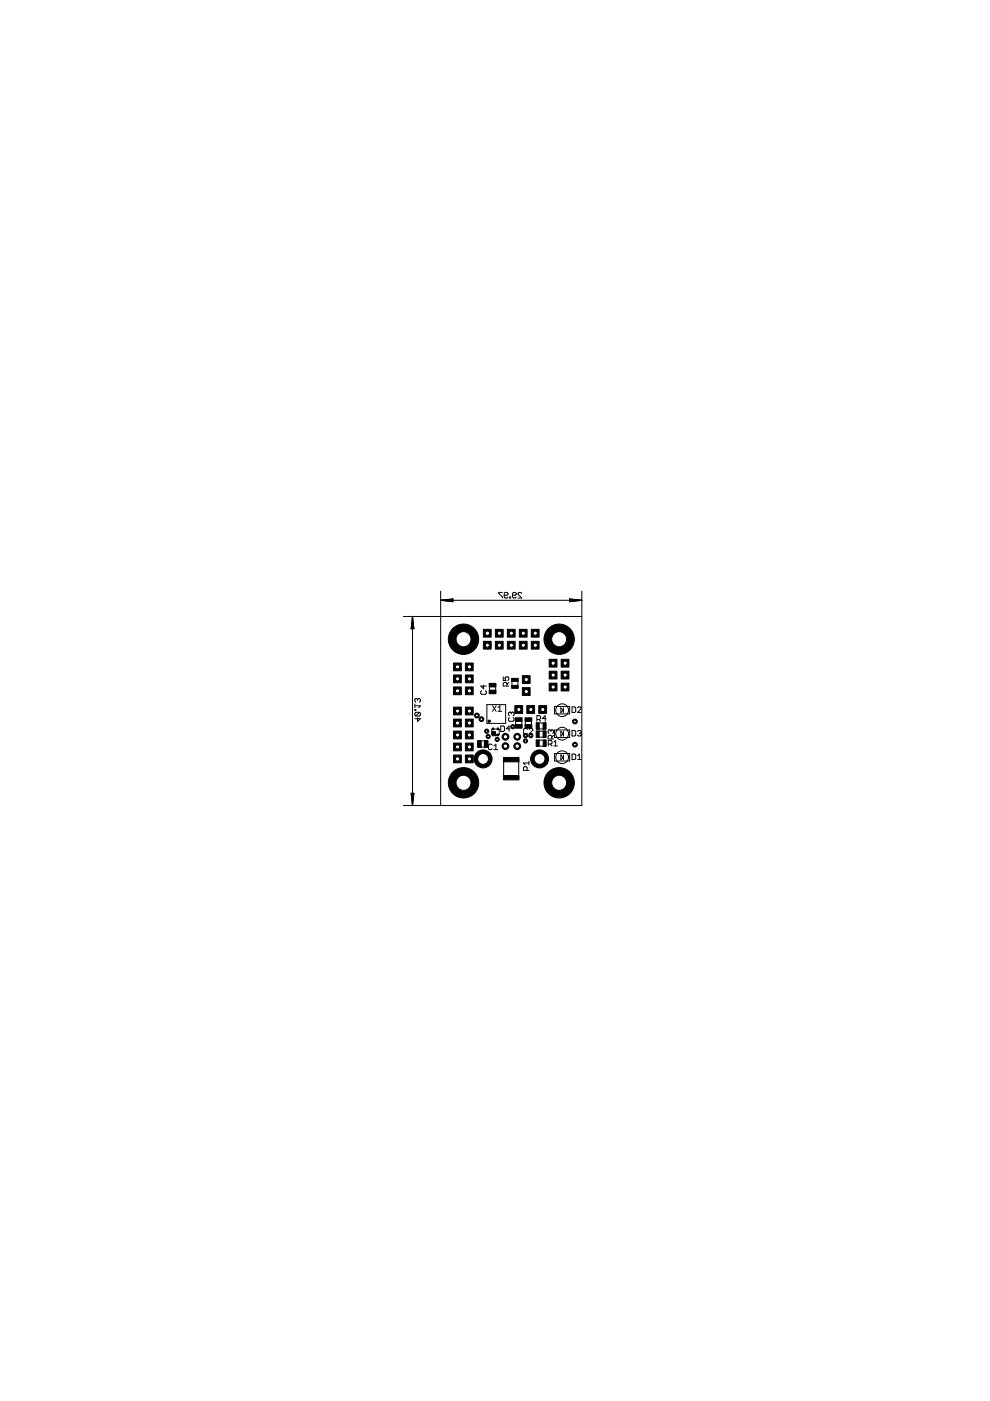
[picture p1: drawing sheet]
<svg xmlns="http://www.w3.org/2000/svg" width="210mm" height="297mm" viewBox="0 0 210 297" stroke-linecap="round" stroke-linejoin="round" font-family="sans-serif">
<g fill="none" stroke="#000" stroke-width=".21">
<path d="M87.5 130.7v40.1M87.5 130.7l.3 2.6h-.7zM87.5 130.7l.1 2.6M87.5 130.7l-.2 2.6M87.5 130.7l.2 2.6M87.5 130.7l-.3 2.6M93.4 125.3v5.4h-7.9M93.4 127.3h30M93.4 127.3l2.6-.3v.6zM93.4 127.3l2.6 .1M93.4 127.3l2.6 .2M96 127.1l-2.6 .2"/>
<path d="M96 127l-2.6 .3M106.5 125.6h-.8v.2l.8 .8v.2M106.9 126.2h.6l.2-.2-.2-.4h-.4l-.2 .2v.8l.2 .2h.4l.2-.2M108.1 126.6h.2v.2h-.2zM108.7 126.2h.5l.3-.2-.3-.4h-.3l-.2 .2v.8l.2 .2h.3l.3-.2M110.6 125.8l-.2-.2h-.4l-.2 .2v.2l.8 .8h-.8M120.8 127l2.6 .3-2.6 .3zM120.8 127.1l2.6 .2M120.8 127l2.6 .3M123.4 125.3v5.4M123.4 127.3l-2.6 .1M123.4 127.3l-2.6 .2"/>
<path d="M88 149.3v.8M88 150.4h.2v.2h-.2zM88 149.6h1.1l-.3 .5M88.5 152.2v.8l.6-.6h-1.1M88.5 148.3v.2M88.5 148.3l.3-.2 .3 .2v.4l-.2 .2M88.5 148.3l-.2-.2-.3 .2v.4l.2 .2M88.9 151l.2 .2v.4l-.2 .2h-.7M88.9 151h-.7l-.2 .2v.4l.2 .2M88.9 151l-.7 .8M102 158.4h.7M102 157.1h.7"/>
<path d="M102.1 146.4l-.2 .2v.4l.2 .2h.8l.2-.2v-.4l-.2-.2M102.5 145.3v.7l-.6-.5h1.2M103.2 149.4h4v4h-4zM103.8 145.6v.8M104.3 154.6h1.6v1.2h-1.6zM104.4 158l-.2-.2h-.4l-.2 .2v.7l.2 .2h.4l.2-.2M104.4 149.6l.8 1.2M104.7 158.2l.4-.4v1.1M104.7 158.9h.8M105.1 145.6v.7M105.2 149.6l-.8 1.2M105.6 150l.4-.4v1.2"/>
<path d="M105.6 150.8h.8M106.2 153.9h.6l.2 .2v.8l-.2 .2h-.6zM106.7 143.5v.8h.6l-.2-.4 .2-.4h.4l.2 .2v.4l-.2 .2M107.5 145.5v-.6l-.2-.2h-.4l-.2 .2v.6h1.2M107.9 144.7l-.4 .4M108 152.1l-.2 .2v.4l.2 .2h.8l.2-.2v-.4l-.2-.2M108.1 154.5h-.8l.6-.6v1.2M108.4 151.2l-.2-.2-.4 .2v.4l.2 .1M108.4 151.2l.2-.2 .4 .2v.4l-.2 .1M108.4 151.2v.2M108.5 144.5v.8M109.3 152.9v.8"/>
<path d="M109.8 144.5v.8M110.6 152.9v.8M111.4 152.9v.8M111.8 154.6l-.2-.1h-.4l-.2 .1v.8l.2 .2h.4l.2-.2M112.2 154.6l.2-.1h.4l.2 .1v.2l-.8 .8h.8M112.7 152.9v.8M113.8 152.5h.6l.2-.2v-.3l-.2-.3h-.6v1.2M114.2 152.5l.4 .4M114.3 154.6h.8M114.3 158.2h.8M114.3 156.9h.8M114.3 155h.8"/>
<path d="M114.3 156.3h.8M114.3 153.3h.8M115.8 152.3h-.8l.6-.6v1.2M116.2 157.8h.6l.2-.2v-.4l-.2-.2h-.6v1.2M116.6 157.8l.4 .4M116.8 154.9l-.2-.2-.4 .2v.4l.2 .2M116.8 154.9l.2-.2 .4 .2v.4l-.2 .2M116.8 154.9v.2M117 156.7v-.6l-.2-.2h-.4l-.2 .2v.6h1.2M117.4 155.9l-.4 .4M117.4 157.4l.4-.4v1.2M117.4 158.2h.8"/>
<path d="M117.6 159.8h3.2v1.6h-3.2zM117.6 149.8h3.2v1.6h-3.2zM117.6 154.8h3.2v1.6h-3.2zM118.9 150.1l.5 .5-.5 .5zM118.9 155.1l.5 .5-.5 .5zM119.5 150.1v1M119.5 155.1v1M121.3 149.9h.6l.2 .2v.8l-.2 .1h-.6zM121.3 154.9h.6l.2 .2v.8l-.2 .1h-.6zM121.3 159.9h.6l.2 .2v.7l-.2 .2h-.6zM122.4 150.1l.2-.2h.4l.2 .2v.2l-.8 .7h.8M122.4 155.1l.2-.2h.4l.2 .2-.2 .4"/>
<path d="M122.8 155.5h.2M123 155.5l.2 .2-.2 .3h-.4l-.2-.1M85.5 170.8h7.9M87.1 168.2h.7l-.3 2.6zM87.2 168.2l.3 2.6M87.3 168.2l.2 2.6M87.6 168.2l-.1 2.6M87.7 168.2l-.2 2.6M106.8 161.5v2.9M110 161.5v2.9M111.8 163.3v-.5l-.2-.2h-.4l-.2 .2v.5h1.1M112.1 161.8h-1.1l.4 .4"/>
<path d="M112.1 161.4v.8M118.9 160.1l.5 .5-.5 .5zM119.5 160.1v1M122.4 161h.8M122.4 160.3l.4-.4v1.1"/>
</g>
<g fill="#000" stroke="#000" stroke-width=".21">
<path d="M101.3 157h.7v1.5h-.7zM102.7 157h.8v1.5h-.8zM104.4 155.6h.3v.4h-.3zM104.4 154.3h.3v.4h-.3zM104.3 155.2h.8v.6h-.8zM104.3 155.2h.8v.3h-.8zM103.7 146.3h1.5v.8h-1.5zM103.7 144.9h1.5v.7h-1.5zM104.9 155.6h.3v.4h-.3zM105.4 155.6h.3v.4h-.3zM105.4 154.3h.3v.4h-.3zM108.5 143.8h1.4v.7h-1.4z"/>
<path d="M108.5 145.3h1.4v.6h-1.4zM109.3 152.2h1.4v.8h-1.4zM109.3 153.6h1.4v.8h-1.4zM111.3 152.2h1.5v.8h-1.5zM111.3 153.6h1.5v.8h-1.5zM113.7 156.9h.6v1.4h-.6zM113.7 155h.6v1.4h-.6zM113.7 153.2h.6v1.4h-.6zM115.1 155h.7v1.4h-.7zM115.1 153.2h.7v1.4h-.7zM115.2 156.9h.6v1.4h-.6zM106.7 160.6h3.3v.9h-3.3z"/>
<path d="M106.7 164.4h3.3v1h-3.3z"/>
</g>
<g fill="#000" stroke="#000" stroke-width=".21">
<path d="M103.5 152.8h.4v.1l-.2 .1-.1-.1 .1-.1 .2 .1v.2h-.4z" fill-rule="evenodd"/>
<circle cx="107.2" cy="156.2" r=".72"/>
</g>
<circle cx="107.2" cy="156.2" r=".47" fill="#fff" stroke="#000" stroke-width=".21"/>
<circle cx="109.7" cy="156.2" r=".72" fill="#000" stroke="#000" stroke-width=".21"/>
<circle cx="109.7" cy="156.2" r=".47" fill="#fff" stroke="#000" stroke-width=".21"/>
<circle cx="109.7" cy="158.2" r=".72" fill="#000" stroke="#000" stroke-width=".21"/>
<circle cx="109.7" cy="158.2" r=".47" fill="#fff" stroke="#000" stroke-width=".21"/>
<circle cx="107.2" cy="158.2" r=".72" fill="#000" stroke="#000" stroke-width=".21"/>
<circle cx="107.2" cy="158.2" r=".47" fill="#fff" stroke="#000" stroke-width=".21"/>
<circle cx="114.4" cy="160.9" r="1.91" fill="#000" stroke="#000" stroke-width=".21"/>
<circle cx="114.4" cy="160.9" r="1.14" fill="#fff" stroke="#000" stroke-width=".21"/>
<circle cx="102.4" cy="160.9" r="1.91" fill="#000" stroke="#000" stroke-width=".21"/>
<circle cx="102.4" cy="160.9" r="1.14" fill="#fff" stroke="#000" stroke-width=".21"/>
<path d="M110.7 145.8h1.7v1.6h-1.7z" fill="#000" stroke="#000" stroke-width=".21"/>
<circle cx="111.6" cy="146.6" r=".44" fill="#fff" stroke="#000" stroke-width=".21"/>
<path d="M110.7 143.3h1.7v1.6h-1.7z" fill="#000" stroke="#000" stroke-width=".21"/>
<circle cx="111.6" cy="144.1" r=".44" fill="#fff" stroke="#000" stroke-width=".21"/>
<path d="M96.2 160.1h1.6v1.6h-1.6z" fill="#000" stroke="#000" stroke-width=".21"/>
<circle cx="97" cy="160.9" r=".47" fill="#fff" stroke="#000" stroke-width=".21"/>
<path d="M96.2 157.5h1.6v1.7h-1.6z" fill="#000" stroke="#000" stroke-width=".21"/>
<circle cx="97" cy="158.4" r=".44" fill="#fff" stroke="#000" stroke-width=".21"/>
<path d="M96.2 155h1.6v1.7h-1.6z" fill="#000" stroke="#000" stroke-width=".21"/>
<circle cx="97" cy="155.8" r=".44" fill="#fff" stroke="#000" stroke-width=".21"/>
<path d="M96.2 152.5h1.6v1.6h-1.6z" fill="#000" stroke="#000" stroke-width=".21"/>
<circle cx="97" cy="153.3" r=".44" fill="#fff" stroke="#000" stroke-width=".21"/>
<path d="M96.2 149.9h1.6v1.7h-1.6z" fill="#000" stroke="#000" stroke-width=".21"/>
<circle cx="97" cy="150.7" r=".44" fill="#fff" stroke="#000" stroke-width=".21"/>
<path d="M98.7 160.1h1.6v1.6h-1.6z" fill="#000" stroke="#000" stroke-width=".21"/>
<circle cx="99.5" cy="160.9" r=".44" fill="#fff" stroke="#000" stroke-width=".21"/>
<path d="M98.7 157.5h1.6v1.7h-1.6z" fill="#000" stroke="#000" stroke-width=".21"/>
<circle cx="99.5" cy="158.4" r=".44" fill="#fff" stroke="#000" stroke-width=".21"/>
<path d="M98.7 155h1.6v1.7h-1.6z" fill="#000" stroke="#000" stroke-width=".21"/>
<circle cx="99.5" cy="155.8" r=".44" fill="#fff" stroke="#000" stroke-width=".21"/>
<path d="M98.7 152.5h1.6v1.6h-1.6z" fill="#000" stroke="#000" stroke-width=".21"/>
<circle cx="99.5" cy="153.3" r=".44" fill="#fff" stroke="#000" stroke-width=".21"/>
<path d="M98.7 149.9h1.6v1.7h-1.6z" fill="#000" stroke="#000" stroke-width=".21"/>
<circle cx="99.5" cy="150.7" r=".44" fill="#fff" stroke="#000" stroke-width=".21"/>
<circle cx="118.6" cy="166" r="3.2" fill="#000" stroke="#000" stroke-width=".21"/>
<circle cx="118.5" cy="166" r="1.6" fill="#fff" stroke="#000" stroke-width=".21"/>
<circle cx="118.6" cy="135.5" r="3.2" fill="#000" stroke="#000" stroke-width=".21"/>
<circle cx="118.5" cy="135.5" r="1.6" fill="#fff" stroke="#000" stroke-width=".21"/>
<circle cx="98.3" cy="166" r="3.2" fill="#000" stroke="#000" stroke-width=".21"/>
<circle cx="98.3" cy="166" r="1.6" fill="#fff" stroke="#000" stroke-width=".21"/>
<circle cx="98.3" cy="135.5" r="3.2" fill="#000" stroke="#000" stroke-width=".21"/>
<circle cx="98.3" cy="135.5" r="1.6" fill="#fff" stroke="#000" stroke-width=".21"/>
<path d="M109.2 149.6h1.6v1.7h-1.6z" fill="#000" stroke="#000" stroke-width=".21"/>
<circle cx="110" cy="150.4" r=".44" fill="#fff" stroke="#000" stroke-width=".21"/>
<path d="M111.7 149.6h1.6v1.7h-1.6z" fill="#000" stroke="#000" stroke-width=".21"/>
<circle cx="112.5" cy="150.4" r=".44" fill="#fff" stroke="#000" stroke-width=".21"/>
<path d="M114.2 149.6h1.7v1.7h-1.7z" fill="#000" stroke="#000" stroke-width=".21"/>
<circle cx="115.1" cy="150.4" r=".44" fill="#fff" stroke="#000" stroke-width=".21"/>
<path d="M96.2 145.6h1.6v1.7h-1.6z" fill="#000" stroke="#000" stroke-width=".21"/>
<circle cx="97" cy="146.5" r=".44" fill="#fff" stroke="#000" stroke-width=".21"/>
<path d="M96.2 143.1h1.6v1.7h-1.6z" fill="#000" stroke="#000" stroke-width=".21"/>
<circle cx="97" cy="143.9" r=".44" fill="#fff" stroke="#000" stroke-width=".21"/>
<path d="M96.2 140.6h1.6v1.6h-1.6z" fill="#000" stroke="#000" stroke-width=".21"/>
<circle cx="97" cy="141.4" r=".44" fill="#fff" stroke="#000" stroke-width=".21"/>
<path d="M98.7 145.6h1.6v1.7h-1.6z" fill="#000" stroke="#000" stroke-width=".21"/>
<circle cx="99.5" cy="146.5" r=".44" fill="#fff" stroke="#000" stroke-width=".21"/>
<path d="M98.7 143.1h1.6v1.7h-1.6z" fill="#000" stroke="#000" stroke-width=".21"/>
<circle cx="99.5" cy="143.9" r=".44" fill="#fff" stroke="#000" stroke-width=".21"/>
<path d="M98.7 140.6h1.6v1.6h-1.6z" fill="#000" stroke="#000" stroke-width=".21"/>
<circle cx="99.5" cy="141.4" r=".44" fill="#fff" stroke="#000" stroke-width=".21"/>
<path d="M102.5 133.4h1.6v1.7h-1.6z" fill="#000" stroke="#000" stroke-width=".21"/>
<circle cx="103.3" cy="134.3" r=".47" fill="#fff" stroke="#000" stroke-width=".21"/>
<path d="M105 133.4h1.7v1.7h-1.7z" fill="#000" stroke="#000" stroke-width=".21"/>
<circle cx="105.9" cy="134.3" r=".44" fill="#fff" stroke="#000" stroke-width=".21"/>
<path d="M107.6 133.4h1.6v1.7h-1.6z" fill="#000" stroke="#000" stroke-width=".21"/>
<circle cx="108.4" cy="134.3" r=".44" fill="#fff" stroke="#000" stroke-width=".21"/>
<path d="M110.1 133.4h1.7v1.7h-1.7z" fill="#000" stroke="#000" stroke-width=".21"/>
<circle cx="111" cy="134.3" r=".44" fill="#fff" stroke="#000" stroke-width=".21"/>
<path d="M112.6 133.4h1.7v1.7h-1.7z" fill="#000" stroke="#000" stroke-width=".21"/>
<circle cx="113.5" cy="134.3" r=".44" fill="#fff" stroke="#000" stroke-width=".21"/>
<path d="M102.5 136h1.6v1.6h-1.6z" fill="#000" stroke="#000" stroke-width=".21"/>
<circle cx="103.3" cy="136.8" r=".44" fill="#fff" stroke="#000" stroke-width=".21"/>
<path d="M105 136h1.7v1.6h-1.7z" fill="#000" stroke="#000" stroke-width=".21"/>
<circle cx="105.9" cy="136.8" r=".44" fill="#fff" stroke="#000" stroke-width=".21"/>
<path d="M107.6 136h1.6v1.6h-1.6z" fill="#000" stroke="#000" stroke-width=".21"/>
<circle cx="108.4" cy="136.8" r=".44" fill="#fff" stroke="#000" stroke-width=".21"/>
<path d="M110.1 136h1.7v1.6h-1.7z" fill="#000" stroke="#000" stroke-width=".21"/>
<circle cx="111" cy="136.8" r=".44" fill="#fff" stroke="#000" stroke-width=".21"/>
<path d="M112.6 136h1.7v1.6h-1.7z" fill="#000" stroke="#000" stroke-width=".21"/>
<circle cx="113.5" cy="136.8" r=".44" fill="#fff" stroke="#000" stroke-width=".21"/>
<path d="M116.4 144.8h1.7v1.7h-1.7z" fill="#000" stroke="#000" stroke-width=".21"/>
<circle cx="117.3" cy="145.7" r=".44" fill="#fff" stroke="#000" stroke-width=".21"/>
<path d="M116.4 142.3h1.7v1.7h-1.7z" fill="#000" stroke="#000" stroke-width=".21"/>
<circle cx="117.3" cy="143.1" r=".44" fill="#fff" stroke="#000" stroke-width=".21"/>
<path d="M116.4 139.8h1.7v1.6h-1.7z" fill="#000" stroke="#000" stroke-width=".21"/>
<circle cx="117.3" cy="140.6" r=".44" fill="#fff" stroke="#000" stroke-width=".21"/>
<path d="M119 144.8h1.6v1.7h-1.6z" fill="#000" stroke="#000" stroke-width=".21"/>
<circle cx="119.8" cy="145.7" r=".44" fill="#fff" stroke="#000" stroke-width=".21"/>
<path d="M119 142.3h1.6v1.7h-1.6z" fill="#000" stroke="#000" stroke-width=".21"/>
<circle cx="119.8" cy="143.1" r=".44" fill="#fff" stroke="#000" stroke-width=".21"/>
<path d="M119 139.8h1.6v1.6h-1.6z" fill="#000" stroke="#000" stroke-width=".21"/>
<circle cx="119.8" cy="140.6" r=".44" fill="#fff" stroke="#000" stroke-width=".21"/>
<circle cx="112.5" cy="156" r=".44" fill="#000" stroke="#000" stroke-width=".21"/>
<circle cx="112.5" cy="156" r=".25" fill="#fff" stroke="#000" stroke-width=".21"/>
<circle cx="111.4" cy="156" r=".44" fill="#000" stroke="#000" stroke-width=".21"/>
<circle cx="111.4" cy="156" r=".25" fill="#fff" stroke="#000" stroke-width=".21"/>
<circle cx="111.4" cy="157.1" r=".44" fill="#000" stroke="#000" stroke-width=".21"/>
<circle cx="111.4" cy="157.1" r=".25" fill="#fff" stroke="#000" stroke-width=".21"/>
<circle cx="105.4" cy="156.8" r=".44" fill="#000" stroke="#000" stroke-width=".21"/>
<circle cx="105.4" cy="156.8" r=".25" fill="#fff" stroke="#000" stroke-width=".21"/>
<circle cx="103.5" cy="156.1" r=".44" fill="#000" stroke="#000" stroke-width=".21"/>
<circle cx="103.5" cy="156.1" r=".25" fill="#fff" stroke="#000" stroke-width=".21"/>
<circle cx="103.2" cy="155" r=".44" fill="#000" stroke="#000" stroke-width=".21"/>
<circle cx="103.2" cy="155" r=".25" fill="#fff" stroke="#000" stroke-width=".21"/>
<circle cx="121.9" cy="153" r=".51" fill="#000" stroke="#000" stroke-width=".21"/>
<circle cx="121.9" cy="153" r=".3" fill="#fff" stroke="#000" stroke-width=".21"/>
<circle cx="102.1" cy="152.5" r=".51" fill="#000" stroke="#000" stroke-width=".21"/>
<circle cx="102.1" cy="152.5" r=".3" fill="#fff" stroke="#000" stroke-width=".21"/>
<circle cx="121.9" cy="157.9" r=".51" fill="#000" stroke="#000" stroke-width=".21"/>
<circle cx="121.9" cy="157.9" r=".3" fill="#fff" stroke="#000" stroke-width=".21"/>
<circle cx="101.1" cy="151.7" r=".51" fill="#000" stroke="#000" stroke-width=".21"/>
<circle cx="101.1" cy="151.7" r=".3" fill="#fff" stroke="#000" stroke-width=".21"/>
<circle cx="108.7" cy="154.1" r=".44" fill="#000" stroke="#000" stroke-width=".21"/>
<circle cx="108.7" cy="154.1" r=".25" fill="#fff" stroke="#000" stroke-width=".21"/>
<g fill="none" stroke="#000" stroke-width=".21">
<path d="M93.4 130.7h30v40.1h-30z"/>
<circle cx="119.2" cy="155.6" r="1.35"/>
<circle cx="119.2" cy="150.6" r="1.35"/>
<circle cx="119.2" cy="160.5" r="1.35"/>
</g>
</svg>
